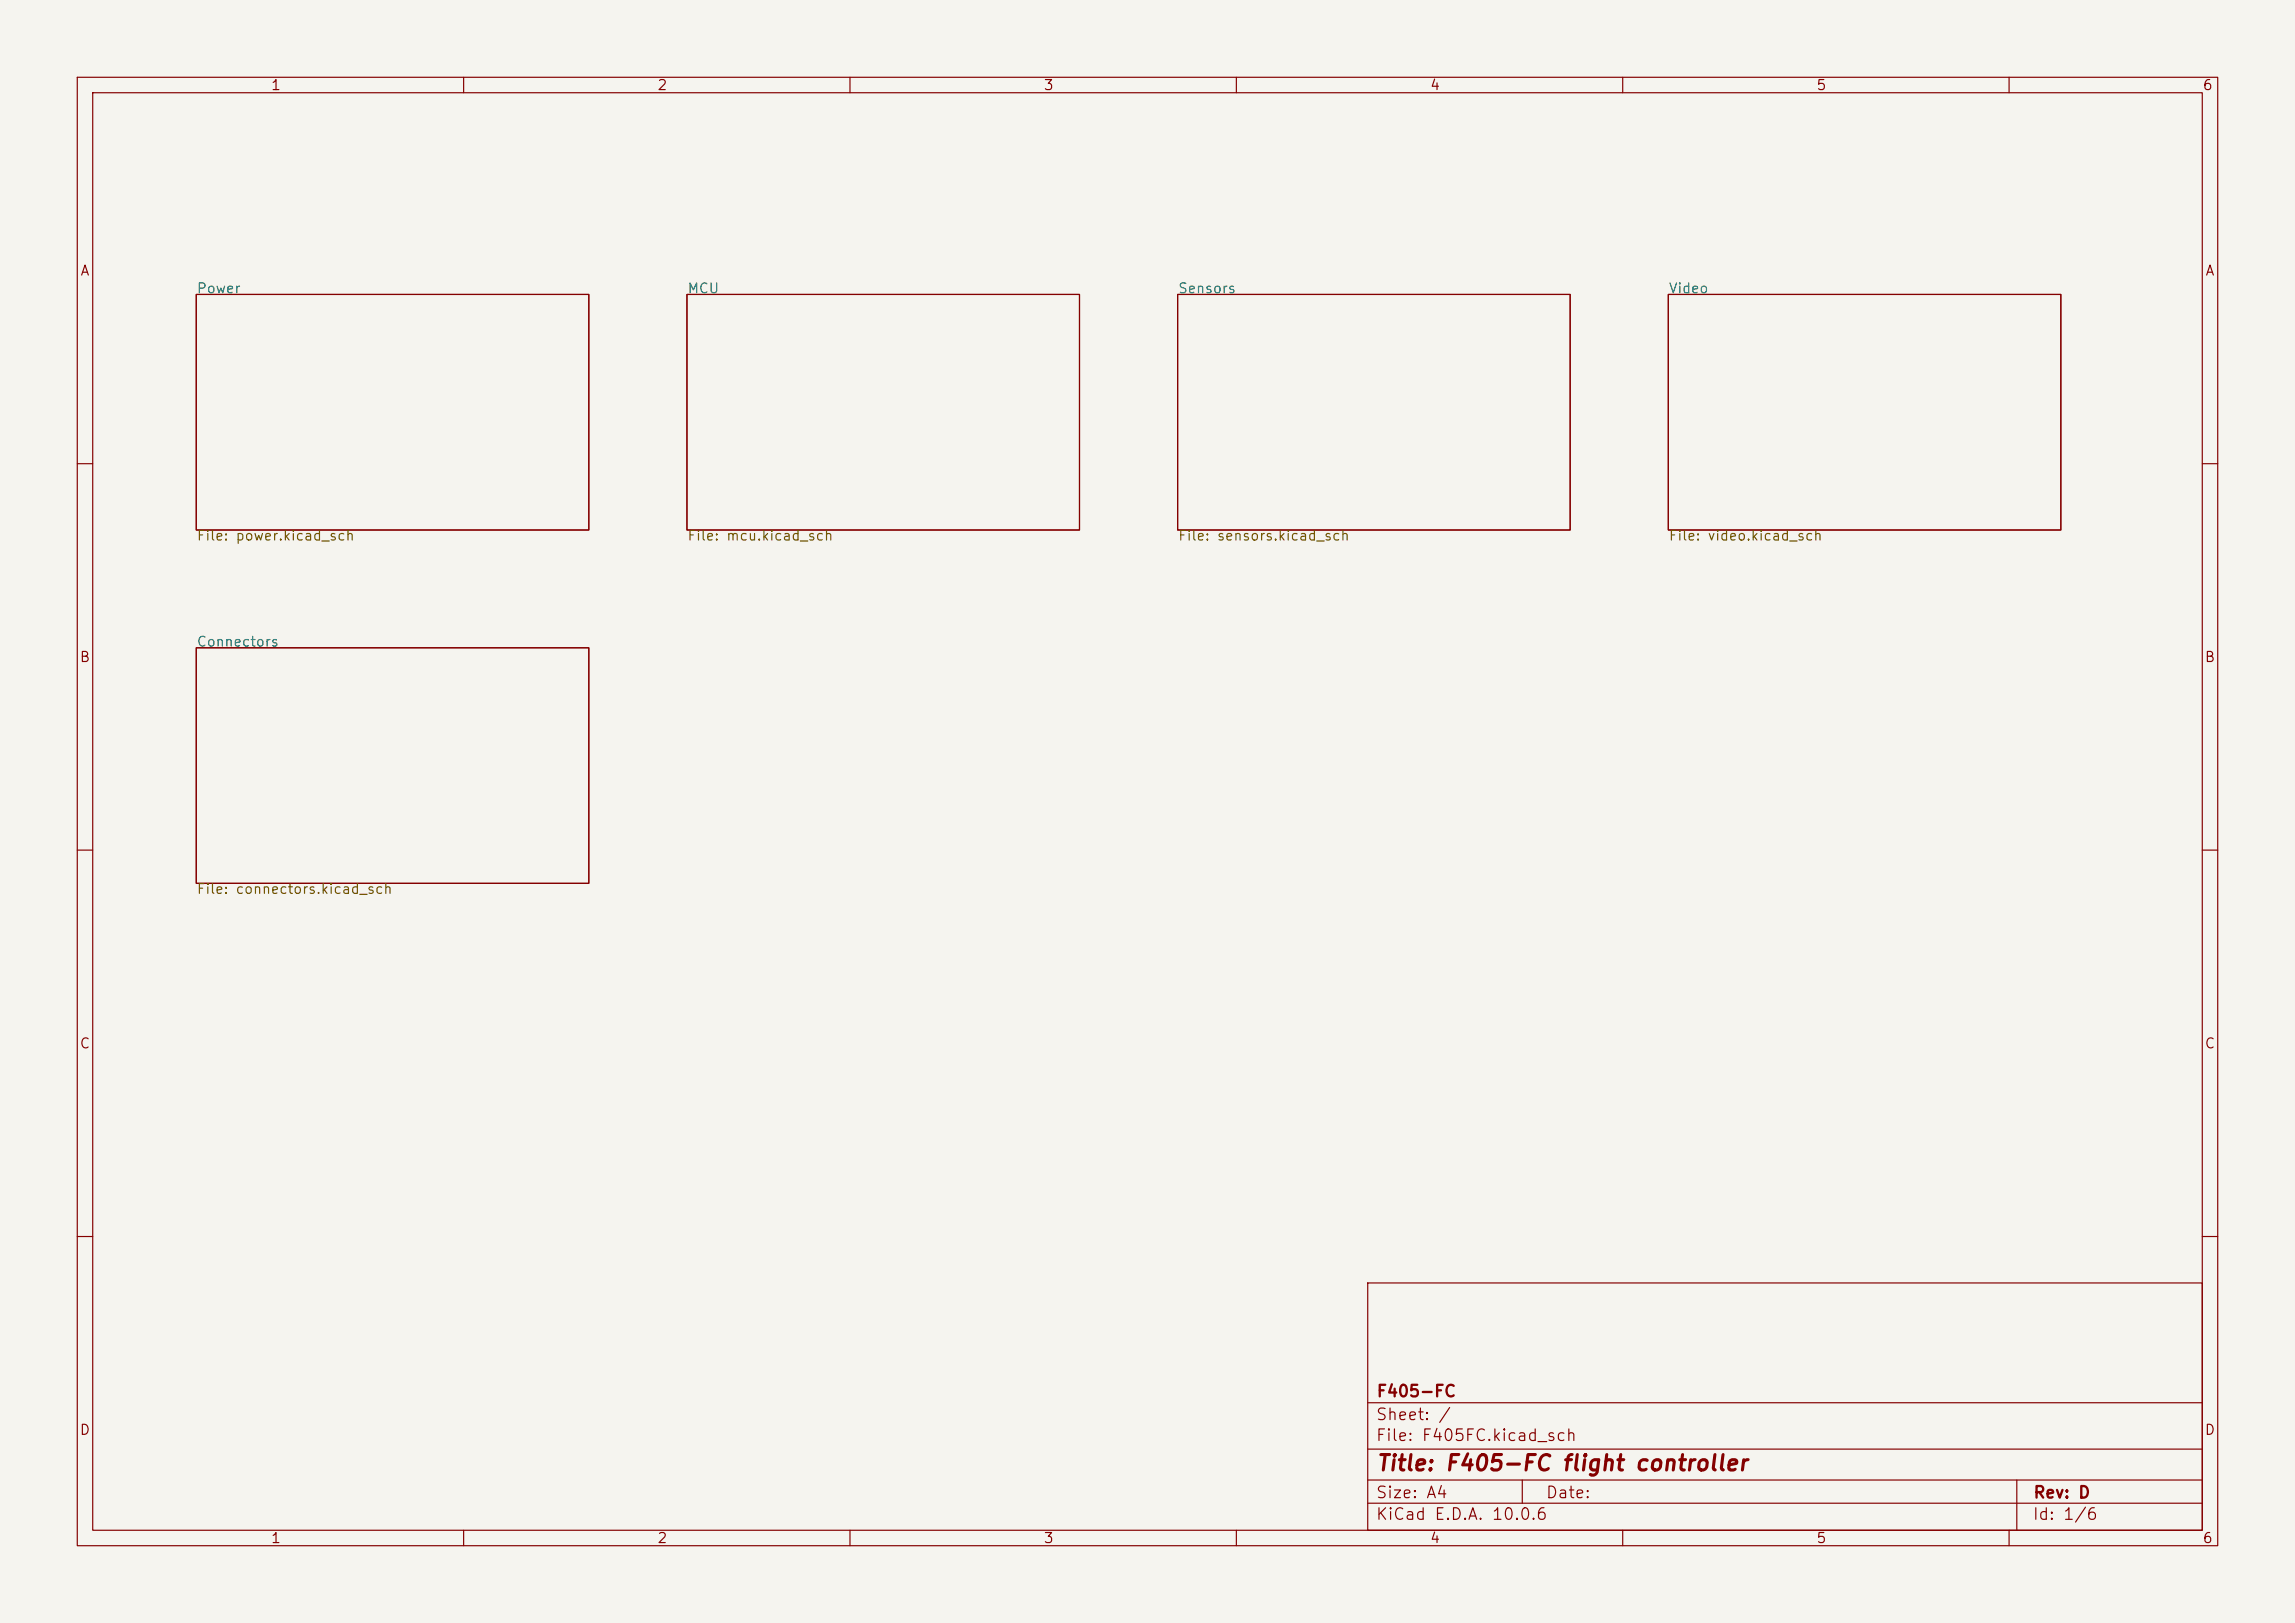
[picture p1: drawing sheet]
<svg xmlns="http://www.w3.org/2000/svg" width="297mm" height="210mm" viewBox="0 0 297 210" stroke-linecap="round" stroke-linejoin="round" font-family="sans-serif">
<defs><g id="words">
<text font-size="2" fill="#840000" x="178" y="190.8">Title: F405-FC flight controller</text>
<g font-size="1.5" fill="#840000">
<text x="178" y="184.1">Sheet: /</text>
<text x="178" y="181.1">F405-FC</text>
<text x="178" y="186.8">File: F405FC.kicad_sch</text>
<text x="178" y="197">KiCad E.D.A. 10.0.6</text>
<text x="178" y="194.2">Size: A4</text>
<text x="200" y="194.2">Date:</text>
<text x="263" y="197">Id: 1/6</text>
<text x="263" y="194.2">Rev: D</text>
</g>
<g font-size="1.3" fill="#840000">
<text x="35" y="12">1</text>
<text x="85" y="12">2</text>
<text x="135" y="12">3</text>
<text x="185" y="12">4</text>
<text x="235" y="12">5</text>
<text x="285" y="12">6</text>
<text x="10.3" y="36">A</text>
<text x="285.3" y="36">A</text>
<text x="10.2" y="86">B</text>
<text x="285.2" y="86">B</text>
<text x="10.2" y="136">C</text>
<text x="285.2" y="136">C</text>
<text x="10.2" y="186">D</text>
<text x="285.2" y="186">D</text>
<text x="35" y="200">1</text>
<text x="85" y="200">2</text>
<text x="135" y="200">3</text>
<text x="185" y="200">4</text>
<text x="235" y="200">5</text>
<text x="285" y="200">6</text>
</g>
<g font-size="1.3" fill="#006464">
<text x="25.4" y="38.3">Power</text>
<text x="88.9" y="38.3">MCU</text>
<text x="152.4" y="38.3">Sensors</text>
<text x="215.9" y="38.3">Video</text>
<text x="25.4" y="84">Connectors</text>
</g>
<g font-size="1.3" fill="#725600">
<text x="25.4" y="70.3">File: power.kicad_sch</text>
<text x="88.9" y="70.3">File: mcu.kicad_sch</text>
<text x="152.4" y="70.3">File: sensors.kicad_sch</text>
<text x="215.9" y="70.3">File: video.kicad_sch</text>
<text x="25.4" y="116">File: connectors.kicad_sch</text>
</g>
</g></defs>
<path d="M0 0h297v210h-297z" fill="#f5f4ef" stroke="#f5f4ef" stroke-width=".13"/>
<g fill="none" stroke="#840000" stroke-width=".15">
<path d="M10 10h277v190h-277zM12 12h273v186h-273zM60 10v2M110 10v2M160 10v2M210 10v2M260 10v2M25.4 38.1h50.8v30.5h-50.8zM88.9 38.1h50.8v30.5h-50.8zM152.4 38.1h50.8v30.5h-50.8zM215.9 38.1h50.8v30.5h-50.8zM10 60h2"/>
<path d="M285 60h2M25.4 83.8h50.8v30.5h-50.8zM10 110h2M285 110h2M10 160h2M177 166h108v32h-108zM285 160h2M60 198v2M110 198v2M160 198v2M177 194.5h108M177 191.5h108"/>
<path d="M177 187.5h108M177 181.5h108M197 191.5v3M210 198v2M260 198v2M261 191.5v6.5"/>
</g>
<use href="#words"/>
</svg>
